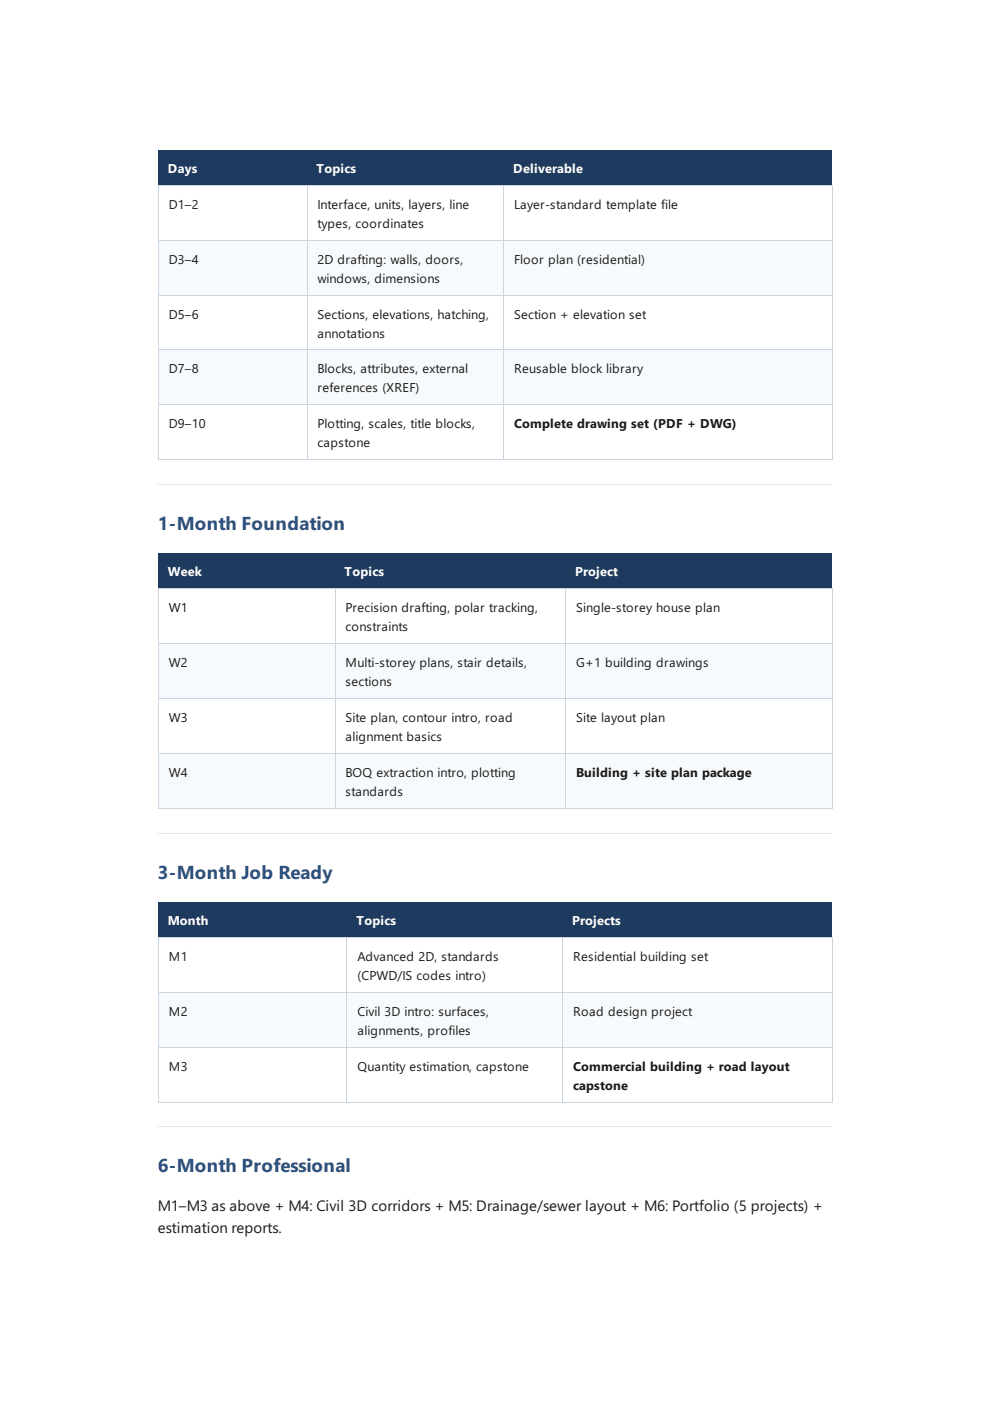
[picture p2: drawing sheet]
<svg xmlns="http://www.w3.org/2000/svg" width="210mm" height="297mm" viewBox="0 0 210 297" stroke-linecap="round" stroke-linejoin="round" font-family="sans-serif">
<defs><g id="words">
<g font-size="5.3" fill="#2c5282">
<text x="33.4" y="112.4">1-Month Foundation</text>
<text x="33.4" y="186.3">3-Month Job Ready</text>
<text x="33.4" y="248.6">6-Month Professional</text>
</g>
<g font-size="4.2" fill="#1a1a1a">
<text x="33.4" y="256.8">M1–M3 as above + M4: Civil 3D corridors + M5: Drainage/sewer layout + M6: Portfolio (5 projects) +</text>
<text x="33.4" y="261.5">estimation reports.</text>
</g>
<g font-size="3.6" fill="#fff">
<text x="35.6" y="36.6">Days</text>
<text x="67.1" y="36.6">Topics</text>
<text x="108.8" y="36.6">Deliverable</text>
<text x="35.6" y="122.2">Week</text>
<text x="73" y="122.2">Topics</text>
<text x="122" y="122.2">Project</text>
<text x="35.6" y="196.1">Month</text>
<text x="75.6" y="196.1">Topics</text>
<text x="121.3" y="196.1">Projects</text>
</g>
<g font-size="3.6" fill="#1a1a1a">
<text x="35.8" y="44.2">D1–2</text>
<text x="67.3" y="44.2">Interface, units, layers, line</text>
<text x="109" y="44.2">Layer-standard template file</text>
<text x="67.3" y="48.3">types, coordinates</text>
<text x="35.8" y="55.9">D3–4</text>
<text x="67.3" y="55.9">2D drafting: walls, doors,</text>
<text x="67.3" y="59.9">windows, dimensions</text>
<text x="109" y="55.9">Floor plan (residential)</text>
<text x="35.8" y="67.5">D5–6</text>
<text x="67.3" y="67.5">Sections, elevations, hatching,</text>
<text x="67.3" y="71.6">annotations</text>
<text x="109" y="67.5">Section + elevation set</text>
<text x="35.8" y="79.2">D7–8</text>
<text x="67.3" y="79.2">Blocks, attributes, external</text>
<text x="67.3" y="83.2">references (XREF)</text>
<text x="109" y="79.2">Reusable block library</text>
<text x="35.8" y="90.8">D9–10</text>
<text x="67.3" y="90.8">Plotting, scales, title blocks,</text>
<text x="67.3" y="94.8">capstone</text>
<text x="109" y="90.8">Complete drawing set (PDF + DWG)</text>
<text x="35.8" y="129.8">W1</text>
<text x="73.3" y="129.8">Precision drafting, polar tracking,</text>
<text x="122.2" y="129.8">Single-storey house plan</text>
<text x="73.3" y="133.8">constraints</text>
<text x="35.8" y="141.4">W2</text>
<text x="73.3" y="141.4">Multi-storey plans, stair details,</text>
<text x="122.2" y="141.4">G+1 building drawings</text>
<text x="73.3" y="145.5">sections</text>
<text x="35.8" y="153.1">W3</text>
<text x="73.3" y="153.1">Site plan, contour intro, road</text>
<text x="122.2" y="153.1">Site layout plan</text>
<text x="73.3" y="157.1">alignment basics</text>
<text x="35.8" y="164.7">W4</text>
<text x="73.3" y="164.7">BOQ extraction intro, plotting</text>
<text x="122.2" y="164.7">Building + site plan package</text>
<text x="73.3" y="168.7">standards</text>
<text x="35.8" y="203.7">M1</text>
<text x="75.8" y="203.7">Advanced 2D, standards</text>
<text x="121.5" y="203.7">Residential building set</text>
<text x="75.8" y="207.7">(CPWD/IS codes intro)</text>
<text x="35.8" y="215.3">M2</text>
<text x="75.8" y="215.3">Civil 3D intro: surfaces,</text>
<text x="121.5" y="215.3">Road design project</text>
<text x="75.8" y="219.4">alignments, profiles</text>
<text x="35.8" y="227">M3</text>
<text x="75.8" y="227">Quantity estimation, capstone</text>
<text x="121.5" y="227">Commercial building + road layout</text>
<text x="121.5" y="231">capstone</text>
</g>
</g></defs>
<g fill="#1e3a5f">
<path d="M33.4 31.8h31.6v7.4h-31.6z"/>
<path d="M65 31.8h41.7v7.4h-41.7z"/>
<path d="M106.7 31.8h69.7v7.4h-69.7z"/>
</g>
<g fill="#f7fafc">
<path d="M33.4 50.8h31.6v11.7h-31.6z"/>
<path d="M65 50.8h41.7v11.7h-41.7z"/>
<path d="M106.7 50.8h69.7v11.7h-69.7z"/>
<path d="M33.4 74.1h31.6v11.6h-31.6z"/>
<path d="M65 74.1h41.7v11.6h-41.7z"/>
<path d="M106.7 74.1h69.7v11.6h-69.7z"/>
</g>
<path d="M33.4 39.3h143.2M33.5 39.2v58.4M65.1 39.2v58.4M106.8 39.2v58.4M176.5 39.2v58.4M33.4 50.9h143.2M33.4 62.6h143.2M33.4 74.2h143.2M33.4 85.9h143.2M33.4 97.5h143.2" fill="none" stroke="#cbd5e0" stroke-width=".21"/>
<path d="M33.4 102.8h143" fill="none" stroke="#e2e8f0" stroke-width=".21"/>
<g fill="#1e3a5f">
<path d="M33.4 117.3h37.5v7.4h-37.5z"/>
<path d="M70.9 117.3h48.9v7.4h-48.9z"/>
<path d="M119.8 117.3h56.6v7.4h-56.6z"/>
</g>
<g fill="#f7fafc">
<path d="M33.4 136.4h37.5v11.6h-37.5z"/>
<path d="M70.9 136.4h48.9v11.6h-48.9z"/>
<path d="M119.8 136.4h56.6v11.6h-56.6z"/>
<path d="M33.4 159.6h37.5v11.7h-37.5z"/>
<path d="M70.9 159.6h48.9v11.7h-48.9z"/>
<path d="M119.8 159.6h56.6v11.7h-56.6z"/>
</g>
<path d="M33.4 124.8h143.2M33.4 136.5h143.2M33.5 124.7v46.8M71 124.7v46.8M119.9 124.7v46.8M176.5 124.7v46.8M33.4 148.1h143.2M33.4 159.7h143.2M33.4 171.4h143.2" fill="none" stroke="#cbd5e0" stroke-width=".21"/>
<path d="M33.4 176.7h143" fill="none" stroke="#e2e8f0" stroke-width=".21"/>
<g fill="#1e3a5f">
<path d="M33.4 191.2h40.1v7.4h-40.1z"/>
<path d="M73.5 191.2h45.7v7.4h-45.7z"/>
<path d="M119.2 191.2h57.2v7.4h-57.2z"/>
</g>
<g fill="#f7fafc">
<path d="M33.4 210.2h40.1v11.7h-40.1z"/>
<path d="M73.5 210.2h45.7v11.7h-45.7z"/>
<path d="M119.2 210.2h57.2v11.7h-57.2z"/>
</g>
<path d="M33.4 198.7h143.2M33.5 198.6v35.2M73.6 198.6v35.2M119.3 198.6v35.2M176.5 198.6v35.2M33.4 210.4h143.2M33.4 222h143.2M33.4 233.6h143.2" fill="none" stroke="#cbd5e0" stroke-width=".21"/>
<path d="M33.4 238.9h143" fill="none" stroke="#e2e8f0" stroke-width=".21"/>
<use href="#words"/>
</svg>
